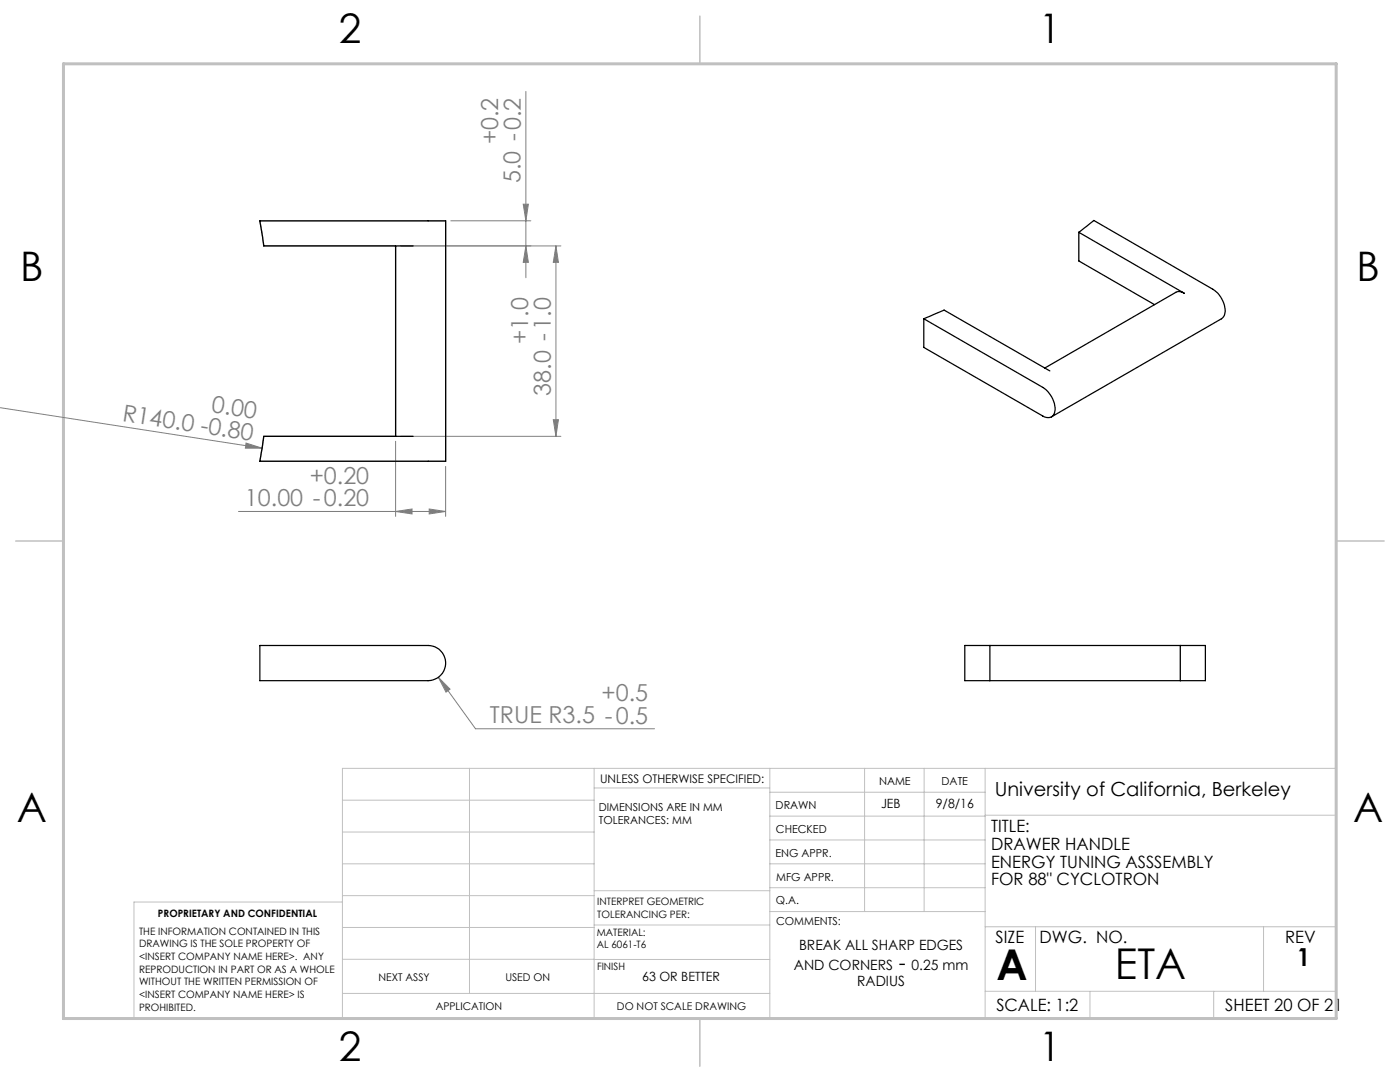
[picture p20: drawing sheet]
<svg xmlns="http://www.w3.org/2000/svg" width="279mm" height="216mm" viewBox="0 0 279 216" stroke-linecap="round" stroke-linejoin="round" font-family="sans-serif">
<defs><g id="words">
<g font-size="8.5">
<text x="198.9" y="195.5">A</text>
<text x="222.5" y="195.4">ETA</text>
</g>
<g font-size="8.1">
<text x="67.6" y="8.5">2</text>
<text x="207.3" y="8.5">1</text>
<text x="4" y="56.1">B</text>
<text x="270.7" y="56.1">B</text>
<text x="3.3" y="164.1">A</text>
<text x="270" y="164.1">A</text>
<text x="67.6" y="211.7">2</text>
<text x="207.3" y="211.7">1</text>
</g>
<text font-size="4.9" x="258.8" y="192.8">1</text>
<g font-size="4.7" fill="#808080">
<text x="99.4" y="28.8" transform="rotate(-90 99.4 28.8)">+0.2</text>
<text x="103.9" y="36.6" transform="rotate(-90 103.9 36.6)">5.0 -0.2</text>
<text x="105.4" y="68.6" transform="rotate(-90 105.4 68.6)">+1.0</text>
<text x="24.3" y="84" transform="rotate(9 24.3 84)">R140.0 -0.80</text>
<text x="42.1" y="82.2" transform="rotate(9 42.1 82.2)">0.00</text>
<text x="109.9" y="78.9" transform="rotate(-90 109.9 78.9)">38.0 -1.0</text>
<text x="48.9" y="101">10.00 -0.20</text>
<text x="61.8" y="96.5">+0.20</text>
<text x="120.1" y="139.9">+0.5</text>
<text x="97.8" y="144.3">TRUE R3.5 -0.5</text>
</g>
<text font-size="4.2" x="179.4" y="193.5">-</text>
<text font-size="3.9" x="198.5" y="158.8">University of California, Berkeley</text>
<g font-size="3.4">
<text x="197.8" y="166">TITLE:</text>
<text x="197.8" y="169.6">DRAWER HANDLE</text>
<text x="197.8" y="173.1">ENERGY TUNING ASSSEMBLY</text>
<text x="197.8" y="176.7">FOR 88&quot; CYCLOTRON</text>
<text x="198.7" y="188.1">SIZE</text>
<text x="207.5" y="188.1">DWG. NO.</text>
<text x="256.5" y="188.2">REV</text>
<text x="198.8" y="201.7">SCALE: 1:2</text>
<text x="244.5" y="201.7">SHEET 20 OF 21</text>
</g>
<g font-size="2.8">
<text x="159.5" y="189.6">BREAK ALL SHARP EDGES</text>
<text x="158.4" y="193.5">AND CORNERS</text>
<text x="171.1" y="196.6">RADIUS</text>
<text x="181.9" y="193.5">0.25 mm</text>
</g>
<g font-size="2.5">
<text x="175.8" y="161.2">JEB</text>
<text x="186.8" y="161.2">9/8/16</text>
<text x="128.2" y="195.7">63 OR BETTER</text>
</g>
<text font-size="2.4" x="119.8" y="156.2">UNLESS OTHERWISE SPECIFIED:</text>
<g font-size="2.2">
<text x="119.5" y="161.8">DIMENSIONS ARE IN MM</text>
<text x="154.8" y="161.4">DRAWN</text>
<text x="175.4" y="156.6">NAME</text>
<text x="187.9" y="156.7">DATE</text>
<text x="119.5" y="164.4">TOLERANCES: MM</text>
<text x="154.9" y="166.3">CHECKED</text>
<text x="154.8" y="170.9">ENG APPR.</text>
<text x="154.9" y="175.7">MFG APPR.</text>
<text x="154.9" y="180.4">Q.A.</text>
<text x="154.9" y="184.6">COMMENTS:</text>
</g>
<g font-size="2.1">
<text x="75.5" y="195.7">NEXT ASSY</text>
<text x="100.9" y="195.7">USED ON</text>
<text x="86.9" y="201.5">APPLICATION</text>
<text x="123.1" y="201.6">DO NOT SCALE DRAWING</text>
</g>
<g font-size="2">
<text x="31.5" y="182.9">PROPRIETARY AND CONFIDENTIAL</text>
<text x="119.2" y="180.6">INTERPRET GEOMETRIC</text>
<text x="119.2" y="183.1">TOLERANCING PER:</text>
<text x="27.8" y="186.5">THE INFORMATION CONTAINED IN THIS</text>
<text x="27.8" y="189">DRAWING IS THE SOLE PROPERTY OF</text>
<text x="27.8" y="191.6">&lt;INSERT COMPANY NAME HERE&gt;. ANY</text>
<text x="119.1" y="186.7">MATERIAL:</text>
<text x="119.1" y="189.2">AL 6061-T6</text>
<text x="27.8" y="194.1">REPRODUCTION IN PART OR AS A WHOLE</text>
<text x="27.8" y="196.6">WITHOUT THE WRITTEN PERMISSION OF</text>
<text x="119.1" y="193.5">FINISH</text>
<text x="27.8" y="199.1">&lt;INSERT COMPANY NAME HERE&gt; IS</text>
<text x="27.8" y="201.7">PROHIBITED.</text>
</g>
</g></defs>
<g fill="none" stroke="#808080" stroke-width=".2">
<path d="M105 18.2v37.2M79.9 49.1h32M90 44.1h15.9M104.4 40.7h1l-.4 3.4zM105 49.1l.4 3.3h-1zM110.9 49.1l.5 3.3h-1zM110.9 49.1v38M0 81.3l52.3 8.1M49.1 88.4l3.2 1h-3.3zM79 88.1v14.9M79.9 87.1h32M88.9 93.1v9.9"/>
<path d="M110.4 83.7h1l-.5 3.4zM47.6 102.1h41.3M79 102.1l3.2-.5v1zM85.7 101.6l3.2 .5-3.2 .5zM87.5 135.1l2.3 2.4-.8 .6zM87.5 135.1l7.4 10.3h35.7"/>
</g>
<path d="M51.9 44.1h37v47.9h-37l.7-4.9h26.4v-38h-26.4z" fill="none" stroke="#808080" stroke-width=".25"/>
<g fill="none" stroke="#c0c0c0" stroke-width=".2">
<path d="M68.3 159.7h50.3M93.7 153.3v44.9M118.6 153.3v49.9M118.6 157.2h35M153.6 153.3v49.9M153.6 158.1h43M172.5 153.3v28.6M184.4 153.3v28.6M196.6 153.3v49.9M68.3 180h-41.6v23.2h240v-49.9h-198.4v49.9M68.3 166h50.3M68.3 178.7h50.3"/>
<path d="M68.3 172.4h50.3M118.6 177.7h35M153.6 162.8h43M153.6 177.1h43M153.6 172.4h43M153.6 167.6h43M196.6 162.7h70.1M68.3 198.2h85.3M68.3 191.4l85.3 .1M68.3 185.1h50.3M118.6 184.6h35M153.6 181.9h43"/>
<path d="M196.6 184.9h70.1M196.6 197.8h70.1M206.7 184.9v12.9M217.5 197.8v5.4M242.2 197.8v5.4M252.2 184.9v12.9"/>
</g>
<path d="M139.7 3.2v9.5M3.1 107.9h9.6M266.7 107.9h9.5M139.7 203.2v9.6" fill="none" stroke="#c0c0c0" stroke-width=".3"/>
<path d="M12.7 12.7h254v190.5h-254z" fill="none" stroke="#c0c0c0" stroke-width=".6"/>
<g fill="#808080">
<path d="M49.1 88.4l3.2 1h-3.3z"/>
<path d="M87.5 135.1l1.5 3 .8-.6zM79 102.1l3.2-.5v1zM85.7 101.6l3.2 .5-3.2 .5z"/>
<path d="M105 49.1l.4 3.3h-1zM104.4 40.7h1l-.4 3.4z"/>
<path d="M110.9 49.1l.5 3.3h-1zM110.4 83.7h1l-.5 3.4z"/>
</g>
<g fill="none" stroke="#000" stroke-width=".25">
<path d="M79 49.1v38M82.4 49.1h-29.8l-.7-5h37v47.9h-37l.7-4.9h29.8M215.3 46.4l3-2.4 23.7 13.7a5.1 5.1 0 0 1 2.4 5.2l-.6 .7-34 19.6M215.3 46.4l21.1 12.1-1-.3h-.6l-26.3 15.2M215.3 46.4v5.7l15.1 8.7M184.4 63.6l23.7 13.7a5.1 5.1 0 0 1 2.3 5.1 1.46 1.46 0 0 1-2.3 .6l-23.7-13.7zM184.4 63.6l4-1.7 21.1 12.1M51.9 128.8h33.5a3.5 3.5 0 0 1 3.5 3.5 3.5 3.5 0 0 1-3.5 3.5h-33.5zM197.6 128.8h-5.1v7h5.1M197.6 128.8h37.9M197.6 135.8h37.9M197.6 128.8v7"/>
<path d="M235.5 128.8h5.1v7h-5.1M235.5 128.8v7"/>
</g>
<use href="#words"/>
</svg>
